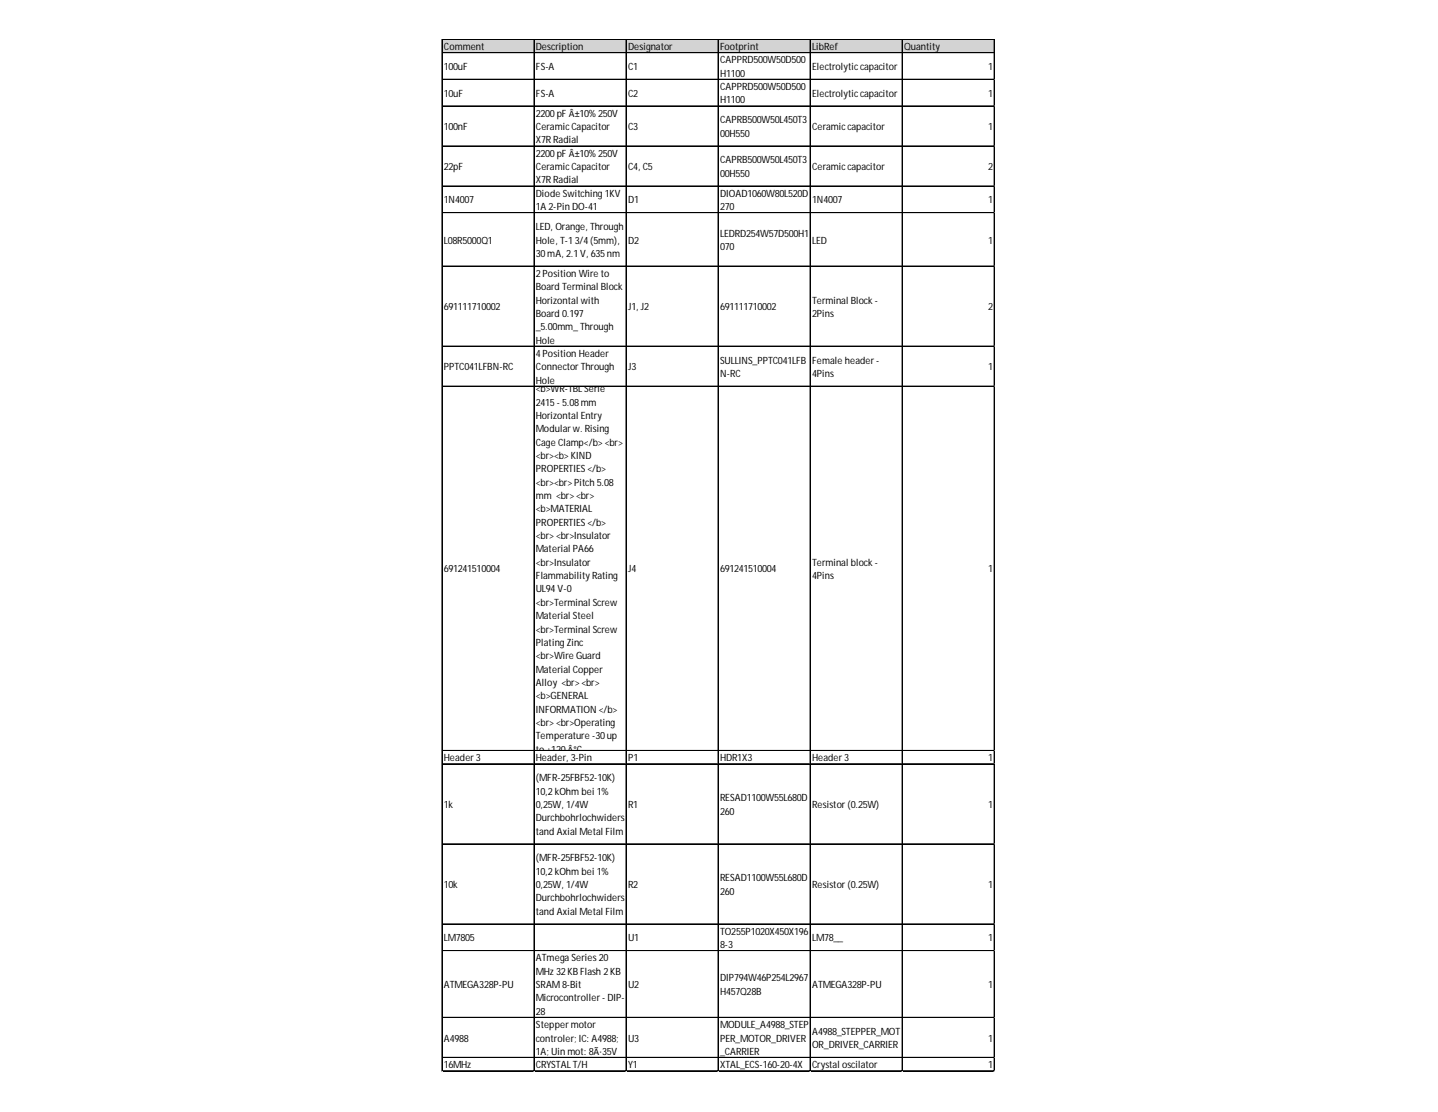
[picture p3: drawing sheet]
<svg xmlns="http://www.w3.org/2000/svg" width="279mm" height="216mm" viewBox="0 0 279 216" stroke-linecap="round" stroke-linejoin="round" font-family="sans-serif">
<defs><g id="words">
<g font-size="1.9">
<text x="86.3" y="9.7">Comment</text>
<text x="104.1" y="9.7">Description</text>
<text x="122" y="9.7">Designator</text>
<text x="139.9" y="9.7">Footprint</text>
<text x="157.8" y="9.7">LibRef</text>
<text x="175.7" y="9.7">Quantity</text>
<text x="86.3" y="13.6">100uF</text>
<text x="104.1" y="13.6">FS-A</text>
<text x="122" y="13.6">C1</text>
<text x="139.9" y="12.3">CAPPRD500W50D500</text>
<text x="139.9" y="14.9">H1100</text>
<text x="139.9" y="17.5">CAPPRD500W50D500</text>
<text x="157.8" y="13.6">Electrolyticcapacitor</text>
<text x="192" y="13.6">1</text>
<text x="86.3" y="18.8">10uF</text>
<text x="104.1" y="18.8">FS-A</text>
<text x="104.1" y="22.7">2200pF Â±10% 250V</text>
<text x="122" y="18.8">C2</text>
<text x="139.9" y="20.1">H1100</text>
<text x="139.9" y="24">CAPRB500W50L450T3</text>
<text x="157.8" y="18.8">Electrolyticcapacitor</text>
<text x="192" y="18.8">1</text>
<text x="86.3" y="25.3">100nF</text>
<text x="104.1" y="25.3">CeramicCapacitor</text>
<text x="104.1" y="27.8">X7R Radial</text>
<text x="122" y="25.3">C3</text>
<text x="139.9" y="26.6">00H550</text>
<text x="157.8" y="25.3">Ceramiccapacitor</text>
<text x="192" y="25.3">1</text>
<text x="86.3" y="33">22pF</text>
<text x="104.1" y="30.4">2200pF Â±10% 250V</text>
<text x="104.1" y="33">CeramicCapacitor</text>
<text x="104.1" y="35.6">X7R Radial</text>
<text x="122" y="33">C4, C5</text>
<text x="139.9" y="31.7">CAPRB500W50L450T3</text>
<text x="139.9" y="34.3">00H550</text>
<text x="157.8" y="33">Ceramiccapacitor</text>
<text x="192" y="33">2</text>
<text x="86.3" y="39.5">1N4007</text>
<text x="104.1" y="38.2">Diode Switching 1KV</text>
<text x="104.1" y="40.8">1A 2-Pin DO-41</text>
<text x="122" y="39.5">D1</text>
<text x="139.9" y="38.2">DIOAD1060W80L520D</text>
<text x="139.9" y="40.8">270</text>
<text x="157.8" y="39.5">1N4007</text>
<text x="192" y="39.5">1</text>
<text x="86.3" y="47.3">L08R5000Q1</text>
<text x="104.1" y="44.7">LED, Orange, Through</text>
<text x="104.1" y="47.3">Hole, T-13/4(5mm),</text>
<text x="122" y="47.3">D2</text>
<text x="139.9" y="46">LEDRD254W57D500H1</text>
<text x="157.8" y="47.3">LED</text>
<text x="192" y="47.3">1</text>
<text x="104.1" y="49.9">30mA, 2.1V, 635nm</text>
<text x="104.1" y="53.8">2Position Wire to</text>
<text x="139.9" y="48.6">070</text>
<text x="104.1" y="56.3">Board Terminal Block</text>
<text x="104.1" y="58.9">Horizontal with</text>
<text x="157.8" y="58.9">Terminal Block -</text>
<text x="86.3" y="60.2">691111710002</text>
<text x="104.1" y="61.5">Board 0.197</text>
<text x="104.1" y="64.1">_5.00mm_ Through</text>
<text x="122" y="60.2">J1, J2</text>
<text x="139.9" y="60.2">691111710002</text>
<text x="157.8" y="61.5">2Pins</text>
<text x="192" y="60.2">2</text>
<text x="86.3" y="71.9">PPTC041LFBN-RC</text>
<text x="104.1" y="66.7">Hole</text>
<text x="104.1" y="69.3">4Position Header</text>
<text x="104.1" y="71.9">Connector Through</text>
<text x="122" y="71.9">J3</text>
<text x="139.9" y="70.6">SULLINS_PPTC041LFB</text>
<text x="157.8" y="70.6">Female header -</text>
<text x="192" y="71.9">1</text>
<text x="104.1" y="74.5">Hole</text>
<text x="104.1" y="76.2">&lt;b&gt;WR-TBL Serie</text>
<text x="139.9" y="73.2">N-RC</text>
<text x="157.8" y="73.2">4Pins</text>
<text x="104.1" y="78.8">2415- 5.08mm</text>
<text x="104.1" y="81.4">Horizontal Entry</text>
<text x="104.1" y="83.9">Modular w. Rising</text>
<text x="104.1" y="86.5">Cage Clamp&lt;/b&gt; &lt;br&gt;</text>
<text x="104.1" y="89.1">&lt;br&gt;&lt;b&gt; KIND</text>
<text x="104.1" y="91.7">PROPERTIES &lt;/b&gt;</text>
<text x="104.1" y="94.3">&lt;br&gt;&lt;br&gt;Pitch 5.08</text>
<text x="104.1" y="96.9">mm &lt;br&gt;&lt;br&gt;</text>
<text x="104.1" y="99.5">&lt;b&gt;MATERIAL</text>
<text x="104.1" y="102.1">PROPERTIES &lt;/b&gt;</text>
<text x="104.1" y="104.7">&lt;br&gt;&lt;br&gt;Insulator</text>
<text x="104.1" y="107.3">Material PA66</text>
<text x="86.3" y="111.1">691241510004</text>
<text x="104.1" y="109.8">&lt;br&gt;Insulator</text>
<text x="104.1" y="112.4">Flammability Rating</text>
<text x="122" y="111.1">J4</text>
<text x="139.9" y="111.1">691241510004</text>
<text x="157.8" y="109.8">Terminal block -</text>
<text x="157.8" y="112.4">4Pins</text>
<text x="192" y="111.1">1</text>
<text x="104.1" y="115">UL94V-0</text>
<text x="104.1" y="117.6">&lt;br&gt;Terminal Screw</text>
<text x="104.1" y="120.2">Material Steel</text>
<text x="104.1" y="122.8">&lt;br&gt;Terminal Screw</text>
<text x="104.1" y="125.4">Plating Zinc</text>
<text x="104.1" y="128">&lt;br&gt;Wire Guard</text>
<text x="104.1" y="130.6">Material Copper</text>
<text x="104.1" y="133.2">Alloy &lt;br&gt;&lt;br&gt;</text>
<text x="104.1" y="135.8">&lt;b&gt;GENERAL</text>
<text x="104.1" y="138.3">INFORMATION &lt;/b&gt;</text>
<text x="104.1" y="140.9">&lt;br&gt;&lt;br&gt;Operating</text>
<text x="104.1" y="143.5">Temperature -30up</text>
<text x="86.3" y="147.8">Header 3</text>
<text x="104.1" y="146.1">to +120Â°C</text>
<text x="104.1" y="147.8">Header, 3-Pin</text>
<text x="122" y="147.8">P1</text>
<text x="139.9" y="147.8">HDR1X3</text>
<text x="157.8" y="147.8">Header 3</text>
<text x="192" y="147.8">1</text>
<text x="104.1" y="151.7">(MFR-25FBF52-10K)</text>
<text x="104.1" y="154.3">10,2kOhm bei 1%</text>
<text x="139.9" y="155.6">RESAD1100W55L680D</text>
<text x="86.3" y="156.9">1k</text>
<text x="104.1" y="156.9">0,25W, 1/4W</text>
<text x="104.1" y="159.5">Durchbohrlochwiders</text>
<text x="122" y="156.9">R1</text>
<text x="139.9" y="158.2">260</text>
<text x="157.8" y="156.9">Resistor (0.25W)</text>
<text x="192" y="156.9">1</text>
<text x="104.1" y="162.1">tand Axial Metal Film</text>
<text x="104.1" y="167.2">(MFR-25FBF52-10K)</text>
<text x="86.3" y="172.4">10k</text>
<text x="104.1" y="169.8">10,2kOhm bei 1%</text>
<text x="104.1" y="172.4">0,25W, 1/4W</text>
<text x="122" y="172.4">R2</text>
<text x="139.9" y="171.1">RESAD1100W55L680D</text>
<text x="139.9" y="173.7">260</text>
<text x="157.8" y="172.4">Resistor (0.25W)</text>
<text x="192" y="172.4">1</text>
<text x="104.1" y="175">Durchbohrlochwiders</text>
<text x="104.1" y="177.6">tand Axial Metal Film</text>
<text x="86.3" y="182.8">LM7805</text>
<text x="122" y="182.8">U1</text>
<text x="139.9" y="181.5">TO255P1020X450X196</text>
<text x="139.9" y="184.1">8-3</text>
<text x="157.8" y="182.8">LM78__</text>
<text x="192" y="182.8">1</text>
<text x="86.3" y="191.8">ATMEGA328P-PU</text>
<text x="104.1" y="186.7">ATmega Series 20</text>
<text x="104.1" y="189.3">MHz 32KB Flash 2KB</text>
<text x="104.1" y="191.8">SRAM8-Bit</text>
<text x="122" y="191.8">U2</text>
<text x="139.9" y="190.6">DIP794W46P254L2967</text>
<text x="157.8" y="191.8">ATMEGA328P-PU</text>
<text x="192" y="191.8">1</text>
<text x="104.1" y="194.4">Microcontroller - DIP-</text>
<text x="104.1" y="197">28</text>
<text x="139.9" y="193.1">H457Q28B</text>
<text x="86.3" y="202.2">A4988</text>
<text x="104.1" y="199.6">Stepper motor</text>
<text x="104.1" y="202.2">controler; IC: A4988;</text>
<text x="122" y="202.2">U3</text>
<text x="139.9" y="199.6">MODULE_A4988_STEP</text>
<text x="139.9" y="202.2">PER_MOTOR_DRIVER</text>
<text x="157.8" y="200.9">A4988_STEPPER_MOT</text>
<text x="157.8" y="203.5">OR_DRIVER_CARRIER</text>
<text x="192" y="202.2">1</text>
<text x="86.3" y="207.4">16MHz</text>
<text x="104.1" y="204.8">1A; Uin mot: 8Ã·35V</text>
<text x="104.1" y="207.4">CRYSTAL T/H</text>
<text x="122" y="207.4">Y1</text>
<text x="139.9" y="204.8">_CARRIER</text>
<text x="139.9" y="207.4">XTAL_ECS-160-20-4X</text>
<text x="157.8" y="207.4">Crystal oscilator</text>
<text x="192" y="207.4">1</text>
</g>
</g></defs>
<path d="M85.9 7.7h107.4v2.6h-107.4z" fill="#d3d3d3"/>
<g fill="none" stroke="#000" stroke-width=".19">
<path d="M85.9 7.6v200.4M86 7.6h107.3M86 7.7h107.3M86 10.2h107.3M86 10.3h107.3M86 15.4h107.3M103.7 7.7v200.3M103.8 7.7v200.3M121.6 7.7v200.3M121.7 7.7v200.3M139.5 7.7v200.3M139.6 7.7v200.3"/>
<path d="M157.4 7.7v200.3M157.5 7.7v200.3M175.3 7.7v200.3M193.2 7.7v200.3M86 20.6h107.3M86 28.3h107.3M86 28.4h107.3M86 36.1h107.3M86 36.2h107.3M86 41.3h107.3M86 41.4h107.3M86 51.6h107.3"/>
<path d="M86 51.7h107.3M86 67.2h107.3M86 67.3h107.3M86 75h107.3M86 145.7h107.3M86 145.8h107.3M86 148.3h107.3M86 148.4h107.3M86 163.8h107.3M86 163.9h107.3M86 179.4h107.3M86 184.6h107.3"/>
<path d="M86 197.5h107.3M86 197.6h107.3M86 205.3h107.3M86 205.4h107.3M86 207.9h107.3"/>
</g>
<path d="M85.9 208v.1" fill="none" stroke="#d4d4d4" stroke-width=".19"/>
<path d="M85.9 208l.1 .1z" fill="#d4d4d4"/>
<path d="M103.7 208v.1" fill="none" stroke="#d4d4d4" stroke-width=".19"/>
<path d="M103.7 208l.2 .1z" fill="#d4d4d4"/>
<path d="M121.6 208v.1" fill="none" stroke="#d4d4d4" stroke-width=".19"/>
<path d="M121.6 208l.2 .1z" fill="#d4d4d4"/>
<path d="M139.5 208v.1" fill="none" stroke="#d4d4d4" stroke-width=".19"/>
<path d="M139.5 208l.1 .1z" fill="#d4d4d4"/>
<path d="M157.4 208v.1" fill="none" stroke="#d4d4d4" stroke-width=".19"/>
<path d="M157.4 208l.1 .1z" fill="#d4d4d4"/>
<path d="M175.3 208v.1" fill="none" stroke="#d4d4d4" stroke-width=".19"/>
<path d="M175.3 208l.1 .1z" fill="#d4d4d4"/>
<path d="M193.2 208v.1" fill="none" stroke="#d4d4d4" stroke-width=".19"/>
<path d="M193.2 208l.1 .1z" fill="#d4d4d4"/>
<path d="M193.3 15.4h.1" fill="none" stroke="#d4d4d4" stroke-width=".19"/>
<path d="M193.3 15.4v.1z" fill="#d4d4d4"/>
<path d="M193.3 20.6h.1" fill="none" stroke="#d4d4d4" stroke-width=".19"/>
<path d="M193.3 20.6v.1z" fill="#d4d4d4"/>
<path d="M193.3 28.3h.1" fill="none" stroke="#d4d4d4" stroke-width=".19"/>
<path d="M193.3 28.3v.2z" fill="#d4d4d4"/>
<path d="M193.3 36.1h.1" fill="none" stroke="#d4d4d4" stroke-width=".19"/>
<path d="M193.3 36.1v.1z" fill="#d4d4d4"/>
<path d="M193.3 41.3h.1" fill="none" stroke="#d4d4d4" stroke-width=".19"/>
<path d="M193.3 41.3v.1z" fill="#d4d4d4"/>
<path d="M193.3 51.6h.1" fill="none" stroke="#d4d4d4" stroke-width=".19"/>
<path d="M193.3 51.6v.2z" fill="#d4d4d4"/>
<path d="M193.3 67.2h.1" fill="none" stroke="#d4d4d4" stroke-width=".19"/>
<path d="M193.3 67.2v.1z" fill="#d4d4d4"/>
<path d="M193.3 75h.1" fill="none" stroke="#d4d4d4" stroke-width=".19"/>
<path d="M193.3 75v.1z" fill="#d4d4d4"/>
<path d="M193.3 145.7h.1" fill="none" stroke="#d4d4d4" stroke-width=".19"/>
<path d="M193.3 145.7v.1z" fill="#d4d4d4"/>
<path d="M193.3 148.3h.1" fill="none" stroke="#d4d4d4" stroke-width=".19"/>
<path d="M193.3 148.3v.1z" fill="#d4d4d4"/>
<path d="M193.3 163.8h.1" fill="none" stroke="#d4d4d4" stroke-width=".19"/>
<path d="M193.3 163.8v.2z" fill="#d4d4d4"/>
<path d="M193.3 179.4h.1" fill="none" stroke="#d4d4d4" stroke-width=".19"/>
<path d="M193.3 179.4v.1z" fill="#d4d4d4"/>
<path d="M193.3 184.6h.1" fill="none" stroke="#d4d4d4" stroke-width=".19"/>
<path d="M193.3 184.6v.1z" fill="#d4d4d4"/>
<path d="M193.3 197.5h.1" fill="none" stroke="#d4d4d4" stroke-width=".19"/>
<path d="M193.3 197.5v.1z" fill="#d4d4d4"/>
<path d="M193.3 205.3h.1" fill="none" stroke="#d4d4d4" stroke-width=".19"/>
<path d="M193.3 205.3v.1z" fill="#d4d4d4"/>
<path d="M193.3 207.9h.1" fill="none" stroke="#d4d4d4" stroke-width=".19"/>
<path d="M193.3 207.9v.1z" fill="#d4d4d4"/>
<use href="#words"/>
</svg>
